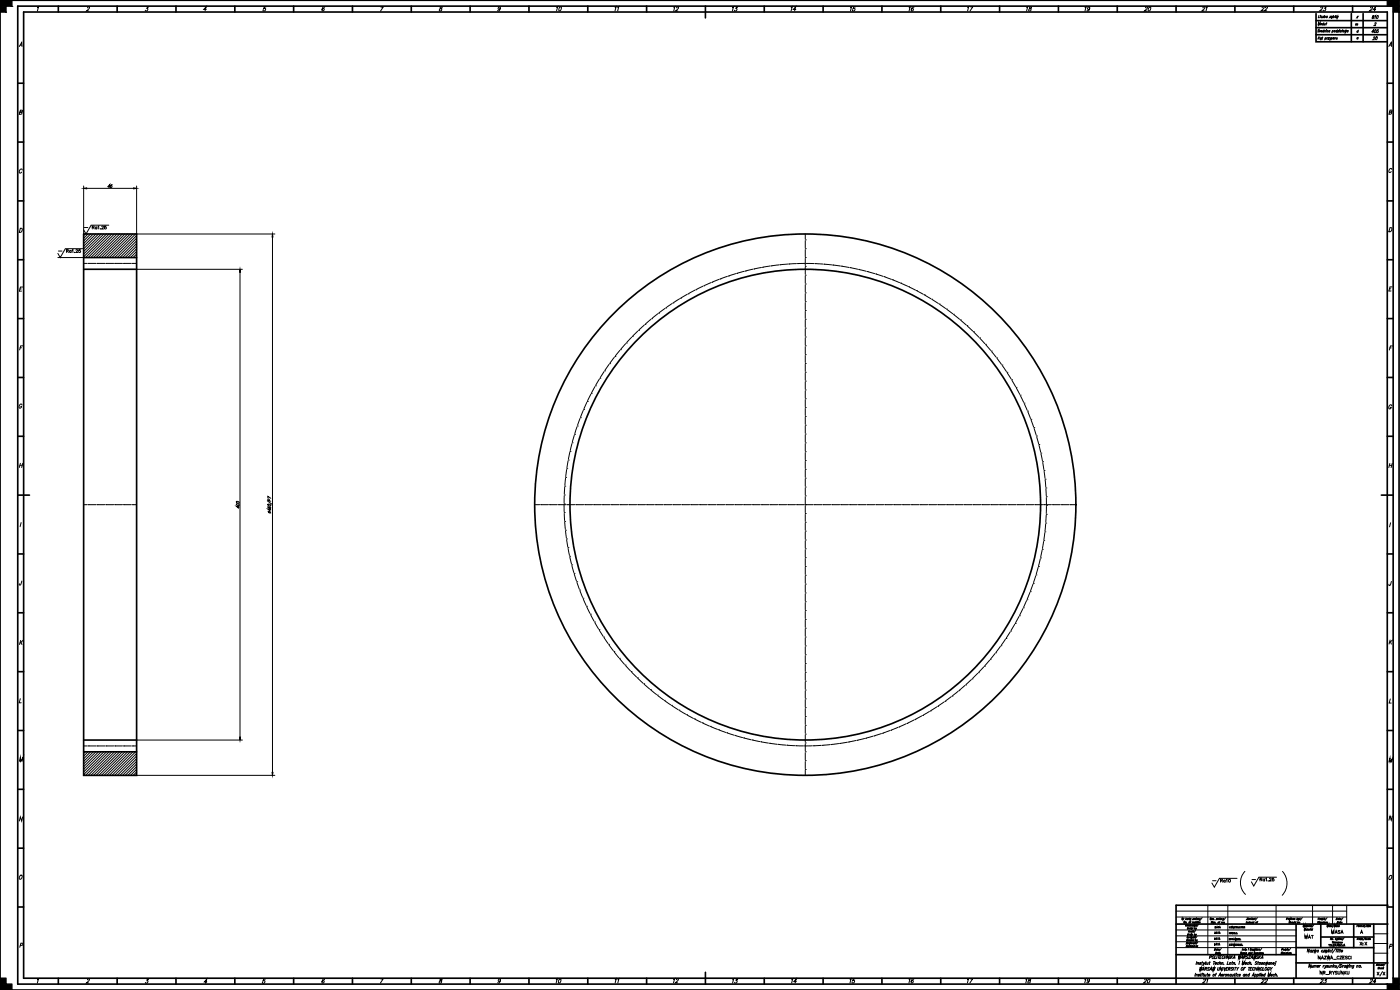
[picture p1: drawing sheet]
<svg xmlns="http://www.w3.org/2000/svg" width="420mm" height="297mm" viewBox="0 0 420 297" stroke-linecap="round" stroke-linejoin="round" font-family="sans-serif">
<defs><g id="words">
<g font-size="4.4">
<text x="169.3" y="4.6" transform="rotate(-90 169.3 4.6)">10</text>
<text x="204.6" y="4.6" transform="rotate(-90 204.6 4.6)">12</text>
<text x="222.2" y="4.6" transform="rotate(-90 222.2 4.6)">13</text>
<text x="236" y="4.6">14</text>
<text x="257.5" y="4.6" transform="rotate(-90 257.5 4.6)">15</text>
<text x="275.2" y="4.6" transform="rotate(-90 275.2 4.6)">16</text>
<text x="292.8" y="4.6" transform="rotate(-90 292.8 4.6)">17</text>
<text x="310.4" y="4.6" transform="rotate(-90 310.4 4.6)">18</text>
<text x="328.1" y="4.6" transform="rotate(-90 328.1 4.6)">19</text>
<text x="342.2" y="4.6">20</text>
<text x="359.5" y="4.6">21</text>
<text x="377.1" y="4.6">22</text>
<text x="394.8" y="4.6">23</text>
<text x="409.9" y="4.6">24</text>
<text x="165.8" y="296.3">10</text>
<text x="218.7" y="296.3">13</text>
<text x="254" y="296.3">15</text>
<text x="271.6" y="296.3">16</text>
<text x="306.6" y="296.3">18</text>
<text x="341.8" y="296.3">20</text>
<text x="359.8" y="296.3">21</text>
<text x="377.1" y="296.3">22</text>
<text x="395.1" y="296.3">23</text>
<text x="409.9" y="296.3">24</text>
</g>
<g font-size="4">
<text x="186.6" y="4.6" transform="rotate(-90 186.6 4.6)">11</text>
<text x="415.6" y="52.9">C</text>
<text x="415.6" y="88.5">E</text>
<text x="415.6" y="106.2">F</text>
<text x="4.6" y="141.5">H</text>
<text x="415.6" y="141.5">H</text>
<text x="415.6" y="194.4">K</text>
<text x="415.6" y="247.3">N</text>
<text x="366.9" y="266">10</text>
<text x="376.8" y="265.6">Ra</text>
<text x="390.5" y="282.9">MAT</text>
<text x="415.6" y="285.7">P</text>
<text x="186.6" y="296.3" transform="rotate(-90 186.6 296.3)">11</text>
<text x="200.7" y="296">12</text>
<text x="236.4" y="296">14</text>
<text x="288.9" y="296">17</text>
<text x="324.2" y="296">19</text>
</g>
<g font-size="3.5">
<text x="410.6" y="6.7">810</text>
<text x="411" y="8.8">2</text>
<text x="410.6" y="13.1">20</text>
<text x="31" y="57.5">45</text>
<text x="26.5" y="69.8">Ra</text>
<text x="18.7" y="76.9">Ra</text>
<text x="72.7" y="153.8" transform="rotate(-90 72.7 153.8)">400</text>
<text x="398.3" y="281.2">MASA</text>
<text x="407.1" y="281.2">A</text>
<text x="406.8" y="284.7">X:X</text>
</g>
<text font-size="3.1" x="405.7" y="8.8">m</text>
</g></defs>
<g fill="none" stroke="#000" stroke-width=".5">
<path d="M0 .1h419.9v296.9h-419.9zM5.3 1.8h412.8v293.5h-412.8zM7.1 3.6h409.2v289.9h-409.2zM17.5 1.8v1.8M35.2 1.8v1.8M52.8 1.8v1.8M70.5 1.8v1.8M88.1 1.8v1.8M105.8 1.8v1.8M123.4 1.8v1.8M141.1 1.8v1.8M158.7 1.8v1.8"/>
<path d="M176.4 1.8v1.8M194.1 1.8v1.8M211.7 1.8v3.6M229.4 1.8v1.8M247 1.8v1.8M264.7 1.8v1.8M282.3 1.8v1.8M300 1.8v1.8M317.6 1.8v1.8M335.3 1.8v1.8M353 1.8v1.8M370.6 1.8v1.8"/>
<path d="M388.3 1.8v1.8M395 4.1v8.4h21.1M395 10.4h21.1M395 8.3h21.1M395 6.2h21.1M405.6 4.1v8.4M405.9 1.8v1.8M409.1 4.1v8.4M5.3 25h1.8M416.3 25h1.8M5.3 42.6h1.8M416.3 42.6h1.8"/>
<path d="M5.3 77.9h1.8M5.3 60.3h1.8M25.1 70.2h15.9v162.4h-15.9zM25.1 77.3h15.9M416.3 77.9h1.8M416.3 60.3h1.8M5.3 95.6h1.8M25.1 80.8h15.9M416.3 95.6h1.8M5.3 113.2h1.8M416.3 113.2h1.8M5.3 130.9h1.8"/>
<path d="M416.3 130.9h1.8M5.3 148.6h3.5M414.6 148.6h3.5M5.3 166.2h1.8M416.3 166.2h1.8M5.3 183.9h1.8M416.3 183.9h1.8M5.3 201.5h1.8M5.3 219.2h1.8M416.3 201.5h1.8M416.3 219.2h1.8M5.3 236.8h1.8"/>
<path d="M25.1 222h15.9M25.1 225.6h15.9M416.3 236.8h1.8M5.3 254.5h1.8M416.3 254.5h1.8M5.3 272.1h1.8M353 277.3h63.5M389 277.3v16.2M396.4 277.3v7M406.3 277.3v7M412.3 277.3v7h-23.3M416.3 272.1h1.8"/>
<path d="M416.5 271.6h-63.5v23.7M17.5 293.5v1.8M35.2 293.5v1.8M52.8 293.5v1.8M70.5 293.5v1.8M88.1 293.5v1.8M105.8 293.5v1.8M123.4 293.5v1.8M141.1 293.5v1.8M158.7 293.5v1.8M176.4 293.5v1.8M194.1 293.5v1.8"/>
<path d="M211.7 291.7v3.6M229.4 293.5v1.8M247 293.5v1.8M264.7 293.5v1.8M282.3 293.5v1.8M300 293.5v1.8M317.6 293.5v1.8M335.3 293.5v1.8M353 286.4h36M370.6 293.5v1.8M388.3 293.5v1.8M389 288.9h27.5"/>
<path d="M396.4 281.1h15.9M405.9 293.5v1.8M412.3 284.3v9.2"/>
<circle cx="241.7" cy="151.4" r="81.2"/>
<circle cx="241.7" cy="151.4" r="70.6"/>
</g>
<!-- layer: 1-DL. KRESKA KROPKA (CIENKA) -->
<g fill="none" stroke="#000" stroke-width=".3">
<path d="M25.1 79h1.1M26.4 79h.1M26.7 79h2.1M29.1 79h.1M29.3 79h2.2M31.7 79h.1M32 79h2.1M34.4 79h.1M34.6 79h2.2M37 79h.1M37.3 79h2.1M39.7 79h.1"/>
<path d="M39.9 79h1.1M231.1 79.8l-2.1 .4M231.4 79.8h.1M233.7 79.5l-2.1 .2M234 79.4h.1M236.4 79.2l-2.1 .2M236.6 79.2h.1M239 79.1l-2.1 .1M239.3 79.1h.1M241.7 79l-2.1 .1M241.7 72h.1M241.7 74.6h.1"/>
<path d="M241.7 77.3h.1M241.7 79.9h.1M241.7 70.2v1.5M241.7 72.2v2.2M241.7 74.9v2.1M241.7 77.5v2.2M241.9 79h.1M242.2 79l2.1 .1M244.6 79.1h.1M244.8 79.1l2.2 .1M247.2 79.3h.1M247.5 79.3l2.1 .2"/>
<path d="M249.8 79.5h.1M250.1 79.5l2.1 .3M252.5 79.8h.1M252.7 79.9l2.1 .3M191.4 99.3l-1.5 1.5M191.6 99.1h.1M193.4 97.5l-1.6 1.5M193.6 97.3h.1M195.4 95.8l-1.6 1.4M195.6 95.6h.1M197.4 94.1l-1.6 1.4M197.6 94h.1"/>
<path d="M199.5 92.6l-1.7 1.2M199.8 92.4h.1M201.7 91.1l-1.7 1.2M201.9 90.9h.1M204 89.6l-1.8 1.2M204.2 89.5h.1M206.2 88.3l-1.8 1.1M206.5 88.2h.1M208.6 87.1l-1.9 .9M208.8 86.9h.1M210.9 85.9l-1.9 .9M211.2 85.8h.1"/>
<path d="M213.4 84.8l-2 .9M213.6 84.7h.1M215.8 83.8l-2 .8M216 83.7h.1M218.3 82.9l-2 .7M218.5 82.8h.1M220.8 82.1l-2 .6M221.1 82h.1M223.4 81.4l-2.1 .6M223.6 81.3h.1M225.9 80.8l-2 .5M226.2 80.7h.1"/>
<path d="M228.5 80.2l-2.1 .5M228.8 80.2h.1M241.7 82.6h.1M241.7 85.2h.1M241.7 87.9h.1M241.7 90.5h.1M241.7 93.2h.1M241.7 95.8h.1M241.7 98.5h.1M241.7 80.2v2.1M241.7 82.8v2.1M241.7 85.5v2.1"/>
<path d="M241.7 88.1v2.2M241.7 90.8v2.1M241.7 93.4v2.1M241.7 96.1v2.1M241.7 98.7v2.1M255.1 80.3h.1M255.3 80.3l2.1 .5M257.7 80.8h.1M257.9 80.9l2.1 .5M260.2 81.5h.1M260.5 81.5l2 .6M262.8 82.2h.1"/>
<path d="M263 82.3l2 .6M265.3 83h.1M265.5 83.1l2 .7M267.8 83.9h.1M268 84l2 .8M270.2 84.9h.1M270.5 85l1.9 .9M272.6 86h.1M272.9 86.1l1.9 1M275 87.2h.1M275.2 87.3l1.9 1M277.3 88.4h.1"/>
<path d="M277.5 88.6l1.9 1M279.6 89.8h.1M279.8 89.9l1.8 1.2M281.8 91.2h.1M282 91.4l1.8 1.2M284 92.7h.1M284.2 92.9l1.7 1.2M286.1 94.3h.1M286.3 94.5l1.7 1.3M288.2 96h.1M288.4 96.1l1.6 1.4M290.2 97.7h.1"/>
<path d="M290.4 97.9l1.5 1.4M292.1 99.5h.1M292.3 99.7l1.5 1.5M177.3 118.3l-.9 1.9M177.4 118.1h.1M178.5 116l-1 1.9M178.7 115.8h.1M179.9 113.7l-1.1 1.8M180 113.5h.1M181.3 111.5l-1.2 1.8M181.4 111.3h.1M182.8 109.3l-1.2 1.7"/>
<path d="M183 109.1h.1M184.4 107.2l-1.3 1.7M184.5 107h.1M186 105.1l-1.3 1.7M186.2 104.9h.1M187.8 103.1l-1.4 1.6M187.9 102.9h.1M189.6 101.2l-1.5 1.5M189.7 101h.1M241.7 101.1h.1M241.7 103.8h.1M241.7 106.4h.1"/>
<path d="M241.7 109h.1M241.7 111.7h.1M241.7 114.3h.1M241.7 117h.1M241.7 119.6h.1M241.7 101.4v2.1M241.7 104v2.1M241.7 106.7v2.1M241.7 109.3v2.1M241.7 112v2.1M241.7 114.6v2.1M241.7 117.3v2.1"/>
<path d="M241.7 119.9v2.1M294 101.4h.1M294.1 101.6l1.5 1.5M295.8 103.3h.1M295.9 103.5l1.4 1.6M297.5 105.3h.1M297.6 105.5l1.4 1.7M299.1 107.4h.1M299.3 107.6l1.2 1.7M300.7 109.5h.1M300.8 109.7l1.2 1.8M302.2 111.7h.1"/>
<path d="M302.3 111.9l1.2 1.8M303.6 113.9h.1M303.7 114.2l1.1 1.8M304.9 116.2h.1M305 116.5l1 1.8M306.2 118.6h.1M306.3 118.8l.9 1.9M170.5 138.3l-.4 2.1M170.5 138h.1M171 135.7l-.4 2.1M171.1 135.4h.1M171.6 133.1l-.5 2.1"/>
<path d="M171.7 132.9h.1M172.3 130.6l-.5 2M172.4 130.3h.1M173.2 128.1l-.7 2M173.2 127.8h.1M174.1 125.6l-.8 2M174.2 125.3h.1M175 123.1l-.7 2M175.2 122.9h.1M176.1 120.7l-.8 1.9M176.2 120.5h.1M241.7 122.3h.1"/>
<path d="M241.7 124.9h.1M241.7 127.6h.1M241.7 130.2h.1M241.7 132.9h.1M241.7 135.5h.1M241.7 138.2h.1M241.7 122.6v2.1M241.7 125.2v2.1M241.7 127.9v2.1M241.7 130.5v2.1M241.7 133.1v2.2M241.7 135.8v2.1"/>
<path d="M241.7 138.4v2.2M307.3 120.9h.1M307.4 121.2l.9 1.9M308.4 123.4h.1M308.5 123.6l.8 2M309.4 125.8h.1M309.5 126.1l.7 2M310.3 128.3h.1M310.3 128.6l.7 2M311.1 130.8h.1M311.1 131.1l.6 2M311.8 133.4h.1"/>
<path d="M311.8 133.6l.5 2.1M312.4 135.9h.1M312.4 136.2l.4 2.1M312.9 138.5h.1M312.9 138.8l.4 2.1M25.1 151.4h1.1M26.4 151.4h.1M26.7 151.4h2.1M29.1 151.4h.1M29.3 151.4h2.2M31.7 151.4h.1M32 151.4h2.1"/>
<path d="M34.4 151.4h.1M34.6 151.4h2.2M37 151.4h.1M37.3 151.4h2.1M39.7 151.4h.1M39.9 151.4h1.1M160.5 151.4h1.5M162.2 151.4h.1M162.5 151.4h2.1M164.9 151.4h.1M165.1 151.4h2.1M167.5 151.4h.1"/>
<path d="M167.8 151.4h2.1M169.3 151.2h.1M169.3 151.4v2.1M169.3 153.8h.1M169.3 148.8v2.1M169.3 154.1l.1 2.1M169.3 148.5h.1M169.5 156.4h.1M169.5 146.1l-.1 2.2M169.5 156.7l.2 2.1M169.5 145.9h.1M169.7 159.1h.1"/>
<path d="M169.7 143.5l-.2 2.1M169.7 159.3l.3 2.1M169.7 143.3h.1M170.1 140.9l-.3 2.1M170.1 140.6h.1M170.2 151.4h.1M170.4 151.4h2.2M172.8 151.4h.1M173.1 151.4h2.1M175.5 151.4h.1M175.7 151.4h2.1M178.1 151.4h.1"/>
<path d="M178.4 151.4h2.1M180.8 151.4h.1M181 151.4h2.1M183.4 151.4h.1M183.7 151.4h2.1M186.1 151.4h.1M186.3 151.4h2.1M188.7 151.4h.1M189 151.4h2.1M191.3 151.4h.1M191.6 151.4h2.1M194 151.4h.1"/>
<path d="M194.3 151.4h2.1M196.6 151.4h.1M196.9 151.4h2.1M199.3 151.4h.1M199.6 151.4h2.1M201.9 151.4h.1M202.2 151.4h2.1M204.6 151.4h.1M204.9 151.4h2.1M207.2 151.4h.1M207.5 151.4h2.1M209.9 151.4h.1"/>
<path d="M210.2 151.4h2.1M212.5 151.4h.1M212.8 151.4h2.1M215.2 151.4h.1M215.4 151.4h2.2M217.8 151.4h.1M218.1 151.4h2.1M220.5 151.4h.1M220.7 151.4h2.2M223.1 151.4h.1M223.4 151.4h2.1M225.8 151.4h.1"/>
<path d="M226 151.4h2.2M228.4 151.4h.1M228.7 151.4h2.1M231.1 151.4h.1M231.3 151.4h2.2M233.7 151.4h.1M234 151.4h2.1M236.4 151.4h.1M236.6 151.4h2.1M239 151.4h.1M239.3 151.4h2.1M241.7 140.8h.1"/>
<path d="M241.7 143.5h.1M241.7 146.1h.1M241.7 148.8h.1M241.7 151.4h.1M241.7 154.1h.1M241.7 156.7h.1M241.7 159.4h.1M241.7 141.1v2.1M241.7 143.7v2.2M241.7 146.4v2.1M241.7 149v2.2M241.7 151.7v2.1"/>
<path d="M241.7 154.3v2.1M241.7 157v2.1M241.7 159.6v2.2M241.9 151.4h2.2M244.3 151.4h.1M244.6 151.4h2.1M247 151.4h.1M247.2 151.4h2.1M249.6 151.4h.1M249.9 151.4h2.1M252.3 151.4h.1M252.5 151.4h2.1"/>
<path d="M254.9 151.4h.1M255.2 151.4h2.1M257.6 151.4h.1M257.8 151.4h2.1M260.2 151.4h.1M260.5 151.4h2.1M262.9 151.4h.1M263.1 151.4h2.1M265.5 151.4h.1M265.8 151.4h2.1M268.1 151.4h.1M268.4 151.4h2.1"/>
<path d="M270.8 151.4h.1M271.1 151.4h2.1M273.5 151.4h.1M273.7 151.4h2.1M276.1 151.4h.1M276.4 151.4h2.1M278.7 151.4h.1M279 151.4h2.1M281.4 151.4h.1M281.7 151.4h2.1M284 151.4h.1M284.3 151.4h2.1"/>
<path d="M286.7 151.4h.1M287 151.4h2.1M289.3 151.4h.1M289.6 151.4h2.1M292 151.4h.1M292.2 151.4h2.2M294.6 151.4h.1M294.9 151.4h2.1M297.3 151.4h.1M297.6 151.4h2.1M299.9 151.4h.1M300.2 151.4h2.1"/>
<path d="M302.6 151.4h.1M302.8 151.4h2.2M305.2 151.4h.1M305.5 151.4h2.1M307.9 151.4h.1M308.1 151.4h2.2M310.5 151.4h.1M310.8 151.4h2.1M313.2 151.4h.1M313.3 141.1h.1M313.4 141.4l.2 2.1M313.4 151.4h2.2"/>
<path d="M313.6 159.9l-.3 2.1M313.6 159.6h.1M313.6 143.8h.1M313.7 144l.2 2.1M313.8 157.2l-.2 2.1M313.8 157h.1M313.9 146.4h.1M313.9 146.7l.1 2.1M314 154.6l-.1 2.1M314 154.3h.1M314 149h.1M314 149.3v2.1"/>
<path d="M314 151.9v2.2M314 151.7h.1M315.8 151.4h.1M316.1 151.4h2.1M318.5 151.4h.1M318.7 151.4h2.2M321.1 151.4h.1M321.4 151.4h1.5M170 161.7h.1M170.1 162l.3 2.1M170.4 164.3h.1M170.5 164.6l.4 2.1"/>
<path d="M171 166.9h.1M171 167.2l.5 2M171.6 169.5h.1M171.6 169.7l.6 2.1M172.3 172h.1M172.3 172.3l.7 2M173.1 174.5h.1M173.2 174.8l.7 2M174 177h.1M174.1 177.3l.7 1.9M175 179.5h.1M175.1 179.7l.8 2"/>
<path d="M241.7 162h.1M241.7 164.7h.1M241.7 167.3h.1M241.7 170h.1M241.7 172.6h.1M241.7 175.3h.1M241.7 177.9h.1M241.7 162.3v2.1M241.7 164.9v2.1M241.7 167.6v2.1M241.7 170.2v2.1M241.7 172.9v2.1"/>
<path d="M241.7 175.5v2.1M241.7 178.2v2.1M308.2 180h.1M309.1 177.8l-.8 1.9M309.2 177.5h.1M310 175.3l-.7 2M310.1 175h.1M310.8 172.8l-.6 2M310.9 172.5h.1M311.6 170.2l-.6 2.1M311.6 170h.1M312.2 167.7l-.5 2"/>
<path d="M312.3 167.4h.1M312.7 165.1l-.4 2M312.8 164.8h.1M313.2 162.5l-.4 2.1M313.2 162.2h.1M176 181.9h.1M176.1 182.2l1 1.9M177.2 184.3h.1M177.3 184.5l1 1.9M178.4 186.6h.1M178.6 186.9l1 1.8M179.7 188.9h.1"/>
<path d="M179.9 189.1l1.1 1.8M181.2 191.2h.1M181.3 191.4l1.2 1.7M182.6 193.3h.1M182.8 193.5l1.3 1.7M184.2 195.5h.1M184.4 195.7l1.3 1.6M185.9 197.5h.1M186 197.7l1.4 1.6M187.6 199.5h.1M187.8 199.7l1.4 1.6M241.7 180.6h.1"/>
<path d="M241.7 183.2h.1M241.7 185.9h.1M241.7 188.5h.1M241.7 191.1h.1M241.7 193.8h.1M241.7 196.4h.1M241.7 199.1h.1M241.7 180.8v2.1M241.7 183.5v2.1M241.7 186.1v2.1M241.7 188.8v2.1M241.7 191.4v2.1"/>
<path d="M241.7 194.1v2.1M241.7 196.7v2.1M241.7 199.4v2.1M295.4 199.9h.1M297 198.1l-1.4 1.6M297.1 197.9h.1M298.6 196.1l-1.3 1.6M298.8 195.9h.1M300.2 194l-1.2 1.7M300.4 193.7h.1M301.7 191.8l-1.2 1.7M301.9 191.6h.1"/>
<path d="M303.2 189.6l-1.2 1.8M303.3 189.3h.1M304.5 187.3l-1 1.8M304.7 187.1h.1M305.8 185l-1 1.8M305.9 184.7h.1M307 182.6l-1 1.9M307.1 182.4h.1M308.1 180.2l-.9 1.9M189.4 201.5h.1M189.6 201.7l1.5 1.5M191.2 203.4h.1"/>
<path d="M191.4 203.5l1.6 1.5M193.2 205.2h.1M193.4 205.3l1.6 1.4M195.2 206.9h.1M195.4 207.1l1.6 1.3M197.2 208.6h.1M197.4 208.7l1.7 1.3M199.3 210.1h.1M199.6 210.3l1.7 1.2M201.5 211.6h.1M201.7 211.8l1.8 1.1M203.7 213.1h.1"/>
<path d="M204 213.2l1.8 1.1M206 214.4h.1M206.2 214.6l1.9 1M208.3 215.7h.1M208.6 215.8l1.9 .9M210.7 216.8h.1M210.9 217l2 .8M213.1 217.9h.1M213.4 218l1.9 .8M215.6 218.9h.1M215.8 219l2 .8M218.1 219.8h.1"/>
<path d="M218.3 219.9l2 .7M241.7 201.7h.1M241.7 204.4h.1M241.7 207h.1M241.7 209.7h.1M241.7 212.3h.1M241.7 215h.1M241.7 217.6h.1M241.7 202v2.1M241.7 204.7v2.1M241.7 207.3v2.1M241.7 209.9v2.2"/>
<path d="M241.7 212.6v2.1M241.7 215.3v2.1M241.7 217.9v2.1M267 219.2l-2 .7M267.3 219.1h.1M269.5 218.2l-2 .8M269.7 218.1h.1M271.9 217.2l-1.9 .8M272.2 217.1h.1M274.3 216l-1.9 1M274.5 215.9h.1M276.6 214.8l-1.8 1"/>
<path d="M276.9 214.7h.1M278.9 213.5l-1.8 1M279.2 213.3h.1M281.2 212.1l-1.8 1.1M281.4 211.9h.1M283.4 210.6l-1.8 1.2M283.6 210.4h.1M285.5 209l-1.7 1.3M285.7 208.9h.1M287.6 207.4l-1.7 1.3M287.8 207.2h.1M289.6 205.7l-1.6 1.3"/>
<path d="M289.8 205.5h.1M291.5 203.9l-1.5 1.4M291.7 203.7h.1M293.4 202l-1.5 1.5M293.6 201.8h.1M295.2 200.1l-1.4 1.6M25.1 223.8h1.1M26.4 223.8h.1M26.7 223.8h2.1M29.1 223.8h.1M29.3 223.8h2.2M31.7 223.8h.1"/>
<path d="M32 223.8h2.1M34.4 223.8h.1M34.6 223.8h2.2M37 223.8h.1M37.3 223.8h2.1M39.7 223.8h.1M39.9 223.8h1.1M220.6 220.7h.1M220.8 220.7l2.1 .6M223.1 221.4h.1M223.4 221.5l2 .5M225.7 222h.1"/>
<path d="M225.9 222.1l2.1 .4M228.3 222.6h.1M228.5 222.6l2.1 .4M230.9 223h.1M231.1 223l2.1 .3M233.5 223.3h.1M233.8 223.4l2.1 .2M236.1 223.6h.1M236.4 223.6l2.1 .1M238.8 223.7h.1M239 223.8h2.2M241.4 223.8h.1"/>
<path d="M241.7 220.3h.1M241.7 222.9h.1M241.7 225.6h.1M241.7 228.2h.1M241.7 230.9h.1M241.7 220.5v2.2M241.7 223.2v2.1M241.7 225.8v2.2M241.7 228.5v2.1M241.7 231.1v1.5M243.8 223.8h-2.1M244.1 223.8h.1"/>
<path d="M246.4 223.6l-2.1 .2M246.7 223.6h.1M249.1 223.4l-2.1 .2M249.3 223.4h.1M251.7 223.1l-2.1 .3M252 223.1h.1M254.3 222.7l-2.1 .3M254.6 222.6h.1M256.9 222.2l-2.1 .4M257.2 222.1h.1M259.5 221.6l-2.1 .5M259.7 221.5h.1"/>
<path d="M262 220.9l-2 .6M262.3 220.8h.1M264.5 220.1l-2 .6M264.8 220h.1"/>
</g>
<!-- layer: 140-KRESKOWANIE -->
<g fill="none" stroke="#000" stroke-width=".3">
<path d="M0 .1h3.6v1.7h-1.8v1.8h-1.8zM416.3 .1v1.7M418.1 3.6h1.8M25.6 70.2l-.5 .5M26.4 70.2l-1.3 1.3M27.2 70.2l-2.1 2.1M28 70.2l-2.9 2.9M28.8 70.2l-3.7 3.7M29.6 70.2l-4.5 4.5M30.4 70.2l-5.3 5.3M31.2 70.2l-6.1 6.1M32 70.2l-6.9 6.9"/>
<path d="M32.7 70.2l-7 7.1M33.5 70.2l-7 7.1M34.3 70.2l-7 7.1M35.1 70.2l-7 7.1M35.9 70.2l-7 7.1M36.7 70.2l-7.1 7.1M37.5 70.2l-7.1 7.1M38.3 70.2l-7.1 7.1M39.1 70.2l-7.1 7.1M39.9 70.2l-7.1 7.1M40.7 70.2l-7.1 7.1M41 70.7l-6.6 6.6"/>
<path d="M41 71.5l-5.8 5.8M41 72.3l-5 5M41 73.1l-4.2 4.2M41 73.8l-3.4 3.5M41 74.6l-2.6 2.7M41 75.4l-1.8 1.9M41 76.2l-1 1.1M41 77l-.3 .3M25.6 225.6l-.5 .5M26.4 225.6l-1.3 1.3M27.2 225.6l-2.1 2.1M28 225.6l-2.9 2.9"/>
<path d="M28.8 225.6l-3.7 3.7M29.6 225.6l-4.5 4.4M30.4 225.6l-5.3 5.2M31.2 225.6l-6.1 6M32 225.6l-6.9 6.8M32.8 225.6l-7.1 7M33.5 225.6l-7 7M34.3 225.6l-7 7M35.1 225.6l-7 7M35.9 225.6l-7 7M36.7 225.6l-7 7M37.5 225.6l-7.1 7"/>
<path d="M38.3 225.6l-7.1 7M39.1 225.6l-7.1 7M39.9 225.6l-7.1 7M40.7 225.6l-7.1 7M41 226.1l-6.6 6.5M41 226.8l-5.8 5.8M41 227.6l-5 5M41 228.4l-4.2 4.2M41 229.2l-3.4 3.4M41 230l-2.6 2.6M41 230.8l-1.8 1.8M41 231.6l-1 1"/>
<path d="M41 232.4l-.2 .2M0 293.5h1.8v1.8h1.8v1.7h-3.6zM416.3 295.3v1.7M418.1 293.5h1.8"/>
</g>
<!-- layer: 3-WYMIAR -->
<g fill="none" stroke="#000" stroke-width=".3">
<path d="M25.1 55.8v14.4M26 56.5h14.1M41 55.8v14.4h41.5M81.8 71.1v160.7M41 80.8h31.7M72 81.7v139.5M80.2 150.3l1.4 1M80.4 149.4v-.5l.9 .6M80.4 151.3a.43 .43 0 0 1 .6 0 .43 .43 0 0 1 .1 .5l-.6-.1zM80.4 153.4l.9 .5M80.5 152h-.1a.43 .43 0 0 0 .3 .5 .43 .43 0 0 0 .5-.3l-.4-.1 .2 .4M80.8 150.3v-.5l-.4-.1v.5l.9 .2"/>
<path d="M81 152.7v.6l-.6-.6 .9 .3M41 232.6h41.5M41 222h31.7"/>
<circle cx="80.8" cy="153.7" r=".28"/>
</g>
<path d="M25.1 56.5l.9-.1v.3zM40.1 56.4l.9 .1-.9 .2zM81.8 70.2l.1 .9h-.3zM72 80.8l.2 .9h-.3zM71.9 221.2h.3l-.2 .8zM81.6 231.8h.3l-.1 .8z" fill="#000" stroke="#000" stroke-width=".3"/>
<!-- layer: 140-KRESKOWANIE -->
<g fill="#000" stroke="#000" stroke-width=".3">
<path d="M0 1.8l1.8 1.8v-1.8zM0 1.8l1.8 1.8h-1.8z"/>
<path d="M0 .1l3.6 1.7v-1.7zM0 .1l3.6 1.7h-3.6z"/>
<path d="M416.3 .1l3.6 1.7v-1.7zM416.3 .1l3.6 1.7h-3.6z"/>
<path d="M418.1 1.8l1.8 1.8v-1.8zM418.1 1.8l1.8 1.8h-1.8z"/>
<path d="M0 293.5l1.8 1.8v-1.8zM0 293.5l1.8 1.8h-1.8z"/>
<path d="M0 295.3l3.6 1.7v-1.7zM0 295.3l3.6 1.7h-3.6z"/>
<path d="M418.1 293.5l1.8 1.8v-1.8zM418.1 293.5l1.8 1.8h-1.8z"/>
<path d="M416.3 295.3l3.6 1.7v-1.7zM416.3 295.3l3.6 1.7h-3.6z"/>
</g>
<!-- layer: 111-NAPISY -->
<g fill="none" stroke="#000" stroke-width=".3">
<path d="M5.8 14l.7-1.3 .1 1.3M6.1 13.5h.5M11.2 2.3l.4-.3-.4 1.3M26.3 2.4l.2-.3 .4 .1-.9 1.1h.7M44 2.1h.5l-.4 .4a.38 .38 0 0 1 .1 .6 .38 .38 0 0 1-.6 0M61.9 2.8h-.7l.7-.8-.4 1.3M79.8 2.1h-.5l-.2 .5 .3-.1a.39 .39 0 0 1 .2 .6 .39 .39 0 0 1-.6 0M97.4 2.2v-.1a.7 .7 0 0 0-.6 .4 .7 .7 0 0 0 .1 .8 .4 .4 0 0 0 .4-.3 .4 .4 0 0 0-.3-.5l-.4 .4M114.3 2.1h.7l-.8 1.3M132.2 2.1l-.1 .2a.53 .53 0 0 1 .4 .9l-.5 .1a.51 .51 0 0 1 0-.7 .51 .51 0 0 1 .6-.1l.1-.4zM150.1 2.5l-.4 .3a.37 .37 0 0 1-.1-.5 .37 .37 0 0 1 .6-.1l-.4 1-.4-.1M395.5 7.5l.2-.7 .1 .7 .4-.7-.2 .7"/>
<path d="M395.7 11.1l-.2 .7M395.8 11.4l.1 .4M395.9 9h-.4l.3 .5h-.4M396 8.7l-.3 .2M396.1 9.2l-.1 .4M396.1 11.1l-.5 .4M396.3 9.2l-.3 .2M396.4 9.4h.3v-.2l-.3 .3h.3M396.6 11.4l-.4 .1 .1 .3 .2-.1M396.6 11.3l-.1 .6M396.8 11.3h.2M396.9 11.1v.7"/>
<path d="M397.2 7.1l-.2-.1-.2 .3 .1 .2 .2-.1M397.3 9.3l-.3-.1-.1 .2 .1 .2 .2-.1M397.3 6.8l-.2 .7M397.4 8.9l-.2 .7M397.4 7l-.1 .5 .3-.1M397.5 9.3l.3-.1-.1 .4M397.5 9.2l-.1 .4M397.7 11.4l.2-.1 .1 .2-.2 .3-.2-.1M397.7 7l-.1 .5M397.7 11.3l-.1 .7M398.1 9.2l-.1 .4M398.1 8.9h.1"/>
<path d="M398.1 6.8l-.1 .7M398.2 6.9l-.3 .3M398.3 11.3l-.1 .5M398.5 11.3l-.3 .2M398.6 9.3l-.4 .1 .1 .2 .2-.1M398.7 11.3h.3l-.5 .5h.3M399.1 9.3l-.2-.1-.2 .2 .1 .2 .2-.1M399.1 9.2l-.1 .4M399.2 11.3v.5l.3-.5M399.2 11.8l-.3 .2M399.6 11.4l.2-.1 .1 .2-.2 .3-.2-.1M399.6 11.3l-.2 .7"/>
<path d="M399.8 9.3l.3-.1 .1 .2-.2 .2-.2-.1M399.9 9.2l-.2 .7M400.7 11.3l-.1 .5M400.9 11.3l-.3 .2M401 4.6l-.3 .1M401.1 11.3l-.1 .4 .3-.1M401.2 4.9v.4l.2-.4v.4l.3-.4M401.3 9.3l-.4 .1 .1 .2 .2-.1M401.4 8.9l-.2 .7M401.4 11.3l-.2 .5M401.5 9.2h.3l-.4 .4h.3M402 9.2l-.1 .4"/>
<path d="M402.1 8.9h.1M402.5 9.3l-.2-.1-.2 .2 .1 .2 .3-.1M402.6 9.2l-.2 .4M402.9 8.9l-.2 .7M403 9l-.3 .3M403.6 9.2v.4l.3-.4v.4l.2-.4M404.6 9.3l-.2-.1-.2 .2 .1 .2 .2-.1M404.6 9.2l-.1 .4M407.3 4.9h.3l-.4 .5h.3M407.6 11.4h-.4l.1 .3 .2-.1M407.6 11.2l-.1 .5M416.8 13.9l.7-1.2 .1 1.2"/>
<path d="M417.1 13.5h.5M6 33.6h.6l.1-.5h-.6l-.3 1.2 .7-.1 .1-.3-.2-.3M417 33.6h.6l.1-.5-.5-.1-.4 1.3 .7-.1 .1-.3-.2-.3M6.7 51a.41 .41 0 0 0-.5-.3 .41 .41 0 0 0-.3 .5l-.1 .3a.37 .37 0 0 0 .2 .5 .37 .37 0 0 0 .5-.4M6.1 68.5h.4a.75 .75 0 0 1 .1 .9 .75 .75 0 0 1-.8 .3zM417.2 68.3h.3a.75 .75 0 0 1 .1 .9 .75 .75 0 0 1-.8 .3zM6 86.7h.4M6.8 86.1h-.7l-.3 1.3h.7M6.1 104.3h.4M6.9 103.8h-.7l-.3 1.2M6.6 121.5a.41 .41 0 0 0-.5-.3 .41 .41 0 0 0-.3 .5l-.1 .3a.37 .37 0 0 0 .3 .5 .37 .37 0 0 0 .4-.3l.1-.2h-.3M417.7 121.7a.41 .41 0 0 0-.5-.2 .41 .41 0 0 0-.3 .4l-.1 .3a.36 .36 0 0 0 .2 .5 .36 .36 0 0 0 .5-.3v-.2h-.2"/>
<path d="M6.3 156.8l-.3 1.2M417.3 156.9l-.3 1.2M6.6 174.3l-.4 1.1-.4 .1v-.3M417.6 174.5l-.4 1.1h-.3v-.3M6.2 192.1l-.3 1.3M6.3 192.7l.3 .7M6.9 192.1l-.9 .9M6.1 209.6l-.3 1.3h.6M417.2 209.7l-.3 1.2h.6M5.8 228.4l.3-1.2 .1 1.2 .7-1.2-.3 1.2M416.8 228.7l.4-1.3v1.3l.8-1.3-.4 1.3M6.8 245.1l-.3 1.3-.4-1.3-.3 1.3"/>
<path d="M6 262.8l.3-.2a.58 .58 0 0 1 .3 .8 .58 .58 0 0 1-.8 .2zM355.1 275.4l-.2 .5-.1-.5-.2 .5M355.2 275.6l-.1 .3M355.4 275.6l-.2 .1M355.7 276.4l-.2 .6-.1-.6-.2 .6M355.9 277.5l-.1 .4M355.9 277.6l.1 .3M355.9 275.7l.1 .2M355.9 275.4l-.1 .5M356.1 276.9h.1M356.1 275.6l-.3 .3M356.1 277.5l-.3 .2"/>
<path d="M356.4 278.3l.2 .2-.3 .2zM356.5 275.7h-.3v.2h.2M356.5 275.6l-.1 .3M356.5 277.7l.2-.1v.3M356.6 277.6l-.1 .3M356.7 275.6l-.1 .3M356.7 278.6l.2-.2-.2 .3h.2M356.7 279.2l-.1 .5M356.8 279.4l.1 .3M356.8 275.6l-.2 .1M356.9 275.6h.2M357 279.2l-.3 .3"/>
<path d="M357.1 275.4l-.1 .5M357.1 277.7l-.3 .1M357.1 279.4l-.1 .3M357.2 277.6h.1M357.2 279.4l-.2 .1M357.2 276.6h.2M357.3 275.6v.3l.2-.3M357.3 278.5l-.3 .2M357.3 279.5l.2-.1-.2 .2h.2M357.3 277.5v.4M357.3 275.9l-.2 .2M357.4 278.4l-.1 .3"/>
<path d="M357.4 276.4l-.2 .6M357.4 277.6v.3M357.4 278.3h.1M357.6 277.6l-.2 .1M357.7 277.6l-.1 .3 .2-.1M357.7 278.5l-.2 .1 .2 .1M357.7 278.4l-.2 .5M357.8 279.4l-.2 .2M357.8 279.3l-.1 .1M357.9 278.5h.2l-.1 .2M357.9 277.6l-.1 .3M357.9 278.4l-.1 .3"/>
<path d="M357.9 276.6l-.1 .4M358 279.2l-.1 .5M358 275.6h.2l-.3 .3h.2M358.1 276.6l-.2 .2M358.1 279.4l-.1 .3M358.1 279.3h.1M358.1 276.8l.2-.2-.2 .3h.3M358.3 279.2l-.1 .5M358.3 275.7l.3-.1-.1 .3M358.4 277.6v.3l.2-.3M358.4 275.6l-.1 .3M358.4 279.3l-.2 .2"/>
<path d="M358.5 278.5l.2 .1-.2 .1M358.6 276.6v.4l.2-.4M358.6 275.7l.2-.1-.1 .3M358.6 278.3l-.1 .4M358.8 279.2l-.5 .6M358.9 278.4v.3l.2-.3M358.9 276.6l-.1 .4M358.9 276.5h.1M358.9 277.7l-.2 .1h.2M358.9 278.7l-.1 .2M359 277.6l-.1 .3M359 275.6l-.1 .3"/>
<path d="M359.1 275.4h.1M359.2 277.5l-.1 .4M359.3 277.5l-.2 .2M359.3 276.7h-.2l.1 .2h-.2M359.4 275.7h-.3l.3 .2M359.4 275.6l-.1 .3M359.5 276.6l-.1 .4M359.5 276.5h.1M359.6 275.7l.2-.1-.1 .3M359.6 275.6l-.1 .3M359.7 277.4l-.5 .6M360 276.7l.2-.1v.4"/>
<path d="M360 275.6v.3l.3-.3M360 276.6l-.1 .4M360 275.9l-.1 .2M360.8 275.3l-.6 .8M363.7 275.6h.2l-.3 .3h.2M363.8 276.5h-.3l.2 .4h-.3M363.9 276.7l-.1 .3M364 275.7l.2-.1v.3M364 276.5h.1M364 275.6l-.1 .3M364.3 276.7l-.3 .2h.3M364.4 276.7l-.4 .5"/>
<path d="M364.4 275.9h.1M364.5 276.8l.2-.1-.1 .3M364.5 276.7l-.1 .3M364.6 279.7h.2v.4h-.2zM364.6 278l.3 .1-.1 .3h-.2zM364.8 277h.1M365 275.6h.3l-.4 .3h.3M365.1 280h.2M365.1 278.4l.2-.4 .1 .4M365.1 278.3h.3M365.4 275.7l.2-.1-.1 .3M365.4 275.6l-.1 .3"/>
<path d="M365.5 279.7h.3M365.5 278h.3M365.6 279.7v.4M365.6 275.7l.3-.1-.1 .3M365.7 278v.4M365.9 280h.2M365.9 278.4l.2-.4 .2 .4M365.9 276.7h.2M366 278.3h.2M366.1 275.6l-.1 .3M366.1 275.4h.1M366.2 276.5l-.3 .5"/>
<path d="M366.5 275.7h-.3l.2 .2M366.5 275.6l-.1 .3M366.6 276.7l-.1 .3M366.6 275.7l.2-.1v.3M366.6 275.6l-.1 .3M366.8 276.7l-.2 .1M366.8 276.8l.3-.1-.3 .2h.3M367.1 275.6v.3l.2-.3M367.1 275.9l-.2 .2M367.3 276.7v.3l.2-.3M367.5 277h.1M367.8 275.3l-.6 .8"/>
<path d="M368.9 279.8v.4M369 278v.5M369 279.9l.2 .3M369.1 278.2l.1 .3M369.2 279.8l-.3 .3M369.2 278l-.2 .3M369.4 280l.3-.1-.3-.1v.4M369.5 280l.2 .2M369.8 280h.2M370.1 279.8h-.3v.4h.3M370.2 278v.5l-.3-.5v.5M370.5 279.8h-.3l.3 .3h-.3"/>
<path d="M370.6 278.1h-.3l.3 .3h-.3M370.6 279.8v.4h.3M370.7 278h.3M370.9 278v.5M371 279.8v.4M371.1 278.2l.3-.1-.3-.1v.5M371.2 279.8v.4h.2M371.3 278.2l.1 .3M371.6 278l.1 .5 .2-.5M372 278v.5M372.1 278.2l.2 .3M372.3 278l-.3 .3"/>
<path d="M372.5 278h.3M372.6 278v.5M373.3 278.2l.3-.1-.3-.1v.5M373.5 278.2l.1 .3M374.1 276.5l-.2 .5M374.2 276.8l.2-.1v.3M374.2 276.7l-.1 .3M374.2 275.4h.3l-.4 .5h.3M374.8 276.7h-.2l.2 .2h-.3M374.9 275.7h-.3v.2h.2M374.9 275.6l-.1 .3M375 276.7h.1"/>
<path d="M375 275.7l.2-.1v.3M375 275.6l-.1 .3M375.1 276.5v.5M375.2 275.7l.3-.1-.1 .3M375.2 276.8l.3-.1-.3 .2h.3M375.7 275.6l-.1 .3M375.7 275.4h.1M375.9 276.7l-.3 .1 .2 .1M375.9 276.7l-.1 .3M376.1 275.7h-.3l.2 .2M376.1 275.6l-.1 .3M376.3 276.7l-.3 .1v.2l.3-.1"/>
<path d="M376.4 276.5l-.2 .5M376.5 275.7h-.3l.2 .2h-.2M376.6 275.6h.2M376.7 275.4v.5M377.3 276.7h.1M377.4 275.3l-.6 .8M377.5 276.5l-.2 .5M386.1 275.7l.3-.2-.2-.1-.2 .5M387 275.6v.3l.3-.3M387.2 276.5l-.3 .1 .1 .4-.2-.1M387.2 276.8l.3-.1-.1 .3M387.3 276.5l-.1 .5"/>
<path d="M387.5 275.6l-.1 .3M387.5 275.4h.1M387.6 275.7l.2-.1v.3M387.6 275.6l-.1 .3M388 275.7l.2-.1v.3M388 275.6l-.1 .3M388.1 276.7l-.1 .3 .2-.1M388.3 276.7l-.1 .3M388.5 276.5l-.1 .5M388.9 276.7l-.3 .1 .2 .1M389 276.5l-.2 .5M389.2 275.7h.3l-.3 .2"/>
<path d="M389.3 275.4l-.1 .5M389.5 276.7l.2 .1-.3 .1M389.5 276.5l-.1 .5M389.7 275.6v.3l.2-.3M389.7 275.9l-.2 .2M389.8 276.8l.3-.1-.3 .2h.3M390.2 275.5h-.1M390.2 275.7h-.2l.2 .2M390.9 275.3l-.7 .8M391 278.1l.2-.6v.6l.3-.6-.1 .6M391.9 277.8l-.3 .1 .1 .2 .1-.1M391.9 277.7l-.1 .4"/>
<path d="M392.1 277.7h.1M392.2 277.5l-.1 .6M392.3 277.9l.3-.2-.3 .2 .2 .1M392.7 277.7v.4M392.9 277.7l-.2 .2M393 277.7l-.1 .4M393.1 277.6h.1M393.4 277.8l-.3 .1 .3 .1M393.4 277.7v.4M393.7 277.5l-.1 .6M393.8 277.6l-.2 .2M394.3 277.4l-.6 .8"/>
<path d="M395.6 275.7l.3-.2-.2-.1-.2 .5M395.8 276.5h-.3l.2 .4h-.3M395.9 276.7l-.1 .3M395.9 276.5h.1M396.3 276.7l-.3 .2h.2M396.3 276.7l-.3 .5M396.4 276.8l.3-.1-.1 .3M396.4 276.7l-.1 .3M396.7 275.7l-.3 .1 .3 .1M396.8 275.4l-.1 .5M396.9 275.7l.2 .1-.3 .1M396.9 275.6l-.2 .5"/>
<path d="M397.1 276.7l-.3 .2h.2M397.1 276.7l-.1 .3M397.3 276.7h.1M397.3 275.6l-.1 .3M397.3 275.4h.1M397.4 276.5l-.1 .5M397.6 276.7l-.1 .3 .2-.1M397.7 275.7h-.2l.1 .2h-.2M397.8 276.7l-.1 .3M398 276.7l-.1 .3M398.1 276.7l-.2 .1M398.2 276.8l.3-.1-.3 .2h.2"/>
<path d="M398.3 275.3l-.6 .8M401.1 275.4h.2v.3l-.3 .2zM401.4 276.5h.2v.3l-.3 .2zM401.8 275.7h-.3l.2 .2M401.8 275.6l-.1 .3M401.9 275.6h.2M402 275.4v.5M402.1 276.7l-.3 .1 .2 .1M402.1 276.7l-.1 .3M402.3 276.7h.1M402.4 276.5l-.1 .5M402.5 275.7h-.3l.2 .2"/>
<path d="M402.5 275.6l-.1 .3M402.5 276.8l.3-.1-.3 .2h.2M403.1 275.3l-.6 .8M411.1 277.9l.2-.2-.2 .2 .2 .1M417.1 262.8l.4-.1a.64 .64 0 0 1 .1 .8 .64 .64 0 0 1-.8 .2zM6.1 283.6h.6l.1-.5-.5-.1-.4 1.2M11.2 294l.3-.3-.3 1.3M26.2 294l.3-.3 .3 .1-.9 1.1h.7M44 293.8h.6l-.5 .4a.38 .38 0 0 1 .2 .6 .38 .38 0 0 1-.7 0M62.1 294.6h-.8l.8-.8-.4 1.2M79.6 293.8h-.5l-.2 .5 .3-.1a.39 .39 0 0 1 .2 .6 .39 .39 0 0 1-.6 0M97.4 293.9v-.1a.69 .69 0 0 0-.7 .4 .69 .69 0 0 0 .2 .8 .39 .39 0 0 0 .4-.3 .39 .39 0 0 0-.3-.5l-.4 .4"/>
<path d="M114.3 293.7h.7l-.8 1.3M132.1 293.8l-.1 .2a.51 .51 0 0 1 .5 .4 .51 .51 0 0 1-.2 .5l-.3 .1a.51 .51 0 0 1-.1-.7 .51 .51 0 0 1 .7-.1l.1-.4zM150.2 294.1l-.4 .4a.37 .37 0 0 1-.2-.6 .37 .37 0 0 1 .6 0l-.4 1-.4-.1M355.9 284l.3-.4v.4M356 283.9h.2M356.1 282.8h.2l-.3 .4h.2M356.4 283.8l.2 .1-.3 .1M356.4 281.9h-.2l-.1 .2 .2 .1M356.4 283.7l-.1 .5M356.5 282.1l.2-.1-.1 .3M356.5 281h-.2l.1 .4h-.2M356.5 280.1l.2 .2-.3 .3z"/>
<path d="M356.5 281.8l-.1 .5M356.6 283.1h-.2l.1-.2v.3M356.6 281.2l.2 .1-.3 .1M356.6 281.1l-.1 .5M356.7 283.8l.2 .1-.2 .1M356.7 282.9h.2M356.7 283.7l-.1 .5M356.8 282.1l.2-.1-.2 .2h.2M356.8 282.8v.4M356.8 280.3v.3M356.9 281.1l-.1 .3M357 280.3l-.2 .1"/>
<path d="M357 282.9v.3l.3-.3M357.1 281.1l-.2 .2M357.1 283.7l-.1 .3M357.2 283.7l-.2 .2M357.3 280.3l-.3 .1 .2 .1M357.3 280.3l-.1 .3M357.4 281.2l-.3 .1 .2 .1M357.4 282l-.3 .1 .2 .1M357.4 281.1l-.1 .3M357.4 280.3v.3l.3-.3M357.4 282.9l-.1 .3M357.4 282.8h.1"/>
<path d="M357.5 281.1v.3l.3-.3M357.5 283l.2-.1-.2 .2h.2M357.5 281.8l-.1 .5M357.5 282.1l.1 .2M357.7 283.7v.3l.2-.3M357.7 282l-.3 .2M357.7 282.1l.2-.1-.2 .2h.2M357.8 280.4l.2-.1-.1 .3M357.8 280.3l-.1 .3M357.9 282.9l-.1 .3M357.9 283.9l.2-.2-.2 .2 .2 .1M358 282.9l-.2 .1"/>
<path d="M358.1 281.2l-.2 .1 .1 .1M358.1 281l-.1 .4M358.2 281.1h.2l-.2 .3h.2M358.3 283h-.2l.1 .1M358.3 282l-.2 .1 .2 .1M358.3 282.8l-.1 .4M358.4 281.8l-.2 .5M358.4 282.9h.2l-.2 .3h.1M358.5 283.8l-.3 .1 .2 .1M358.5 280.3l.2 .2h-.3M358.5 283.6l-.1 .4M358.5 280.1l-.1 .5"/>
<path d="M358.6 281.1l-.1 .3M358.6 281h.1M358.7 282.9v.3M358.8 282l.2 .1-.3 .1M358.8 282.8h.1M358.8 281l-.1 .4M358.8 281.8l-.1 .5M358.8 280.3l.1 .3 .2-.3M358.8 281l-.1 .2M358.8 283l.2-.2-.1 .4M358.9 280.6l-.2 .1M358.9 283.8l.2 .1-.2 .1"/>
<path d="M359 283.6l-.1 .4M359.1 282l.1 .3 .2-.3M359.2 282.3l-.2 .1M359.2 288.5l-.3 .9M359.3 280.9l-.5 .7M359.3 283.7v.3l.2-.3M359.3 284l-.1 .2M359.3 289l.4-.2-.1 .6M359.4 288.8l-.2 .6M359.5 282.7l-.5 .6M360.1 290.3v.8l.4-.8-.1 .8 .4-.8M360.4 288.9l-.3-.1 .2 .5h-.4"/>
<path d="M360.7 288.8h.2M360.8 291.1l.5-.8v.8M360.8 288.5v.9M360.9 290.8h.4M361.2 288.8l.1 .6 .3-.6M361.3 289.4l-.4 .3M361.7 290.7l.5-.1v-.3h-.4l-.3 .8M361.7 288.8h.3M361.9 290.7l.1 .4M361.9 288.5v.9M362.2 288.8l-.1 .5 .4-.1M362.6 288.8l-.1 .6"/>
<path d="M362.9 288.8h.3M363 290.4a.27 .27 0 0 0-.4-.1 .27 .27 0 0 0-.1 .3l.3 .1a.27 .27 0 0 1-.1 .4 .27 .27 0 0 1-.4-.1M363 291.1l.5-.8 .1 .8M363 287.2h.5l.1-.4-.4-.1-.3 .9M363.1 288.5l-.1 .9M363.2 290.8h.3M364 286.9l.3-.2 .1 .2a.44 .44 0 0 1-.1 .5 .44 .44 0 0 1-.5 .1zM364 290.3v.8l.4-.8-.1 .8 .4-.8M364.2 288.5h.5M364.4 288.5l-.2 .9M364.5 283.1l.2 .1v.4h-.2zM364.5 281.4l.3 .1-.1 .4h-.2z"/>
<path d="M364.6 284.6h.2v.3l-.4 .2zM364.7 289h.4v-.1a.26 .26 0 0 0-.4 .1 .26 .26 0 0 0 .2 .3h.1M364.7 286.7l-.2 .9h.4M364.8 292.3h.2M364.9 285.7h.2v.3l-.4 .2zM364.9 283.6l.2-.5 .2 .5M365 281.9l.1-.5 .2 .5M365 283.4h.2M365 280.1l.2-.4 .1 .4M365 281.7h.2M365.1 292l-.4 .9M365.2 284.8l-.3 .1 .3 .2"/>
<path d="M365.2 284.8l-.1 .3M365.3 286.7l-.2 .9M365.4 284.8h.1M365.4 283.1h.3M365.4 281.4h.3M365.5 284.6v.5M365.5 285.9l-.2 .1 .2 .1M365.5 283.1v.5M365.5 285.8v.4M365.6 290.3l-.2 .6 .1 .2 .3-.1 .3-.7M365.6 281.4v.5M365.6 286.7h.5"/>
<path d="M365.7 285.8h.2M365.7 292.9l.5-.9 .1 .9M365.8 283.6l.1-.5 .2 .5M365.8 288.9a.26 .26 0 0 0-.5 .1 .26 .26 0 0 0 .3 .3h.1M365.8 281.9l.2-.5 .1 .5M365.8 285.7v.5M365.8 283.4h.2M365.8 280.1l.2-.4 .2 .4M365.8 286.7l-.2 .9M365.9 281.7h.2M365.9 292.6h.3M365.9 284.8l-.3 .2 .3 .1"/>
<path d="M365.9 284.8l-.1 .3M366 286h.2v-.2l-.2 .3h.2M366 289l.4-.2-.1 .6M366.1 288.5l-.2 .9M366.1 287.2h.3M366.6 284.5l-.6 .8M366.6 292.6h.4v-.2a.26 .26 0 0 0-.4 .1 .26 .26 0 0 0 .3 .4l.1-.1M366.7 289l.4-.2-.2 .6M366.7 286.7h-.5l-.2 .9h.5M366.7 288.8l-.2 .6M366.9 290.3l-.3 .8-.3-.8-.2 .8M367.1 290.3l-.2 .8"/>
<path d="M367.3 289.3h.1M367.3 292.3l-.2 .6M367.4 286.9a.29 .29 0 0 0-.4-.2 .29 .29 0 0 0-.2 .4v.2a.26 .26 0 0 0 .1 .3 .26 .26 0 0 0 .4-.2M367.4 290.3l.1 .8 .5-.8M367.5 287.2h.5M367.6 292.3l-.4 .3M367.7 286.7l-.3 .9M368 290.7h.3M368.2 286.7l-.3 .9M368.4 292.5l.4-.1-.1 .5M368.4 292.3l-.1 .6M368.5 288.5l-.2 .9h.4"/>
<path d="M368.6 290.3h-.5l-.2 .8h.5M368.7 290.7l.5-.1v-.3h-.4l-.2 .8M368.9 283.3h.3l-.3 .4h.3M368.9 286.7l-.2 .9-.3-.9-.2 .9M368.9 290.7l.2 .4M369.1 281.6h-.2l.2 .3-.2 .1M369.2 286.7l-.2 .9M369.3 281.8l.2-.2h-.2v.4M369.3 283.7l.2-.4 .2 .4M369.4 283.6h.2M369.5 292.4a.26 .26 0 0 0-.4 .1 .26 .26 0 0 0 .2 .4l.1-.1M369.5 286.7l-.2 .9"/>
<path d="M369.5 292.3l-.1 .6M369.6 287.1l.2 .5M369.7 288.8h.3M369.7 281.8l.3-.2h-.3v.4M369.8 292.3l-.1 .6 .4-.2M369.8 283.3h.3M369.9 281.8l.1 .2M369.9 288.5l-.1 .9M370 283.3v.4M370 290.4a.26 .26 0 0 0-.3-.1 .26 .26 0 0 0-.2 .3l.3 .1a.27 .27 0 0 1 0 .4 .27 .27 0 0 1-.4-.1M370 286.7l-.6 .6M370 287.6l.6-.9v.9"/>
<path d="M370.2 289l.4-.2-.2 .6M370.2 282l.1-.4 .2 .4M370.2 283.3l.1 .4 .1-.4 .1 .4 .1-.4M370.2 292.3l-.2 .6M370.2 288.8l-.2 .6M370.2 287.3h.4M370.2 281.9h.2M370.3 290.3l-.3 .8M370.5 292.3h.2M370.6 290.3h.5M370.6 281.6l.1 .4 .1-.4 .1 .4 .1-.4M370.7 292l-.1 .9"/>
<path d="M370.7 283.3v.4M370.8 289.3h.1M370.8 290.3l-.2 .8M370.9 283.5h.1M371 292.3l-.1 .6M371 292.1h.1M371.1 281.6h.3l-.1 .4h-.2zM371.1 283.3h-.2v.4h.2M371.2 290.3l.2 .4 .4-.4M371.3 283.5l.2-.2h-.2v.4M371.4 290.7l-.1 .4M371.4 283.5l.1 .2"/>
<path d="M371.6 281.6h.3l-.3 .4h.3M371.7 292.4a.26 .26 0 0 0-.5 .1 .26 .26 0 0 0 .3 .4l.1-.1M371.7 283.3h.3l-.1 .4h-.2zM371.7 286.7v.9l.4-.9-.1 .9 .4-.9M372 288.8l-.2 .6M372 288.5h.1M372 281.6v.4M372.1 283.3h.3l-.3 .4h.3M372.2 281.6v.4h.2M372.3 292.4h-.4l.3 .4h-.4M372.4 287.6l.5-.9v.9M372.5 287.3h.4"/>
<path d="M372.6 283.3v.4M372.6 290.4l.4-.1 .1 .2a.43 .43 0 0 1-.1 .5 .43 .43 0 0 1-.5 0zM372.7 289.4l.3-.9v.9l.5-.9-.2 .9M372.7 283.3v.4h.3M372.8 285.7l-.2 .5-.2-.5-.1 .5M372.9 284.6l-.1 .5M373 284.9l.2-.1v.3M373 284.8l-.1 .3M373.1 285.9l-.3 .1 .1 .2 .2-.1M373.1 285.8l-.1 .4M373.2 284.9l.3-.1-.1 .3M373.3 285.9h.2l-.1 .3"/>
<path d="M373.3 287.2l.4-.1 .1-.3-.4-.1-.3 .9M373.3 290.7h.3M373.3 285.8l-.1 .4M373.5 285.9h.2v.3M373.5 287.2l.1 .4M373.6 292.4a.26 .26 0 0 0-.5 .1 .26 .26 0 0 0 .3 .4l.1-.1M373.6 292.3l-.1 .6M373.7 289h.4v-.1a.26 .26 0 0 0-.4 .1 .26 .26 0 0 0 .3 .3M373.7 284.8l-.1 .3M373.7 284.6h.1M373.8 284.9h.3l-.1-.1-.2 .3h.2M373.8 292.5l.4-.1-.1 .5"/>
<path d="M373.8 290.3h-.4l-.3 .8M373.9 292.3l-.2 .6M373.9 286h.2v-.2l-.2 .2 .2 .1M373.9 285.1v.1M374.6 286.9a.25 .25 0 0 0-.4-.2 .25 .25 0 0 0 0 .4l.2 .1a.28 .28 0 0 1-.1 .4 .28 .28 0 0 1-.4-.1M374.7 284.8l-.1 .3M374.7 284.6h.1M374.7 290.3h.5M374.8 288.9a.26 .26 0 0 0-.5 .1 .26 .26 0 0 0 .3 .3h.1M374.8 286.7h.5l-.7 .9h.5M374.9 292.4a.26 .26 0 0 0-.4 .1 .26 .26 0 0 0 .3 .4l.1-.1M375 285.9l-.3 .1 .2 .1"/>
<path d="M375 290.3l-.3 .8M375 289l.4-.2-.1 .6M375 285.8l-.1 .4M375.1 292l-.3 .9M375.1 285.9h.2v.3M375.1 288.5l-.2 .9M375.1 285.8l-.1 .4M375.2 290.7h.3M375.3 287.6l.5-.9 .1 .9M375.5 287.3h.4M375.6 284.6l-.2 .5-.1-.5-.2 .5M375.6 289.3h.1"/>
<path d="M375.8 285.9l-.3 .1 .2 .1M375.8 290.3h-.5l-.2 .8h.5M375.8 285.7l-.1 .5M375.9 284.8l-.3 .2 .3 .1M375.9 284.8l-.1 .3M376.1 284.8h.2l-.3 .3h.2M376.3 286.7v.9l.4-.9-.1 .9 .5-.9M376.5 284.8l-.1 .3 .4-.3M376.5 290.5a.29 .29 0 0 0-.3-.2 .29 .29 0 0 0-.3 .3v.2a.26 .26 0 0 0 .2 .4 .26 .26 0 0 0 .3-.3M376.7 285.7h-.3l.2 .4h-.3M376.7 290.7h.5M376.8 285.8l-.1 .4 .2-.1"/>
<path d="M376.8 290.3l-.3 .8M376.9 284.8v.3M377 284.6h.1M377 285.8l-.1 .4M377.2 285.8l-.1 .4M377.3 288.6a.27 .27 0 0 0-.4-.1 .27 .27 0 0 0-.1 .3l.3 .2a.27 .27 0 0 1 0 .3 .27 .27 0 0 1-.4 0h-.1M377.3 290.3l-.3 .8M377.3 284.8h-.2l.2 .2-.3 .1M377.4 285.8l-.3 .2M377.4 285.9h.3l-.1 .3M377.5 288.8h.2M377.5 285.8l-.1 .4"/>
<path d="M377.5 284.9l.1 .2M377.5 284.6l-.1 .5M377.6 288.5v.9M377.7 286.9a.27 .27 0 0 0-.4-.2 .27 .27 0 0 0-.1 .4l.2 .1a.27 .27 0 0 1 0 .4 .27 .27 0 0 1-.4-.1M377.7 284.8l-.3 .2M377.9 286.7l-.2 .9M378 287.1l.2 .5M378.1 290.3l-.3 .8-.2-.8-.3 .8M378.1 285.9l-.3 .1 .1 .2 .2-.1M378.1 285.8l-.1 .4M378.2 285.9h.3l-.1 .3M378.3 285.8l-.1 .4"/>
<path d="M378.4 290.4l.2-.1a.39 .39 0 0 1 .2 .5 .39 .39 0 0 1-.6 .1zM378.4 286.7l-.6 .6M378.4 287.6l.6-.9v.9M378.5 285.9h.2v.3M378.6 287.3h.4M378.7 284.5l-.6 .8M378.9 286h.2v-.2l-.2 .2 .2 .1M379 288.9l-.3-.1 .2 .5h-.4M379.1 290.3l-.2 .8h.4M379.8 290.4l.2-.1a.39 .39 0 0 1 .2 .5 .39 .39 0 0 1-.6 .1zM379.9 288.8v.6l.3-.6v.6l.3-.6M381 290.5a.29 .29 0 0 0-.3-.2 .29 .29 0 0 0-.3 .3v.2a.29 .29 0 0 0 .3 .4 .29 .29 0 0 0 .2-.4h-.2"/>
<path d="M381.1 288.9a.26 .26 0 0 0-.4 .1 .26 .26 0 0 0 .2 .3h.1M381.1 288.8l-.1 .6M381.3 290.3l.2 .4 .4-.4M381.3 289l.4-.2-.1 .6M381.4 288.8l-.2 .6M381.5 290.7l-.2 .4M382 289h.4v-.1a.26 .26 0 0 0-.4 .1 .26 .26 0 0 0 .3 .3h.1M382.7 292.5l.4-.1-.1 .5M382.9 288.8l-.4 .9M382.9 288.5h.1M383.3 292.8l.1 .1M384.7 284.9l.3-.3h-.3l-.1 .5"/>
<path d="M384.8 285.7h-.2l.1 .4h-.3M384.9 285.8l-.1 .4M385 285.7h.1M385.3 285.9l-.3 .1 .1 .2 .2-.1M385.3 285.8l-.3 .5M385.5 285.9h.2l-.1 .3M385.5 285.8l-.1 .4M385.8 284.8l-.3 .1 .2 .2M385.8 284.6l-.1 .5M385.9 284.8l.3 .1-.3 .2M386 284.8l-.2 .5M386.1 285.9l-.2 .1v.2l.2-.1"/>
<path d="M386.2 285.8l-.1 .4M386.3 285.8h.2M386.4 284.8l-.1 .3M386.4 284.6h.1M386.4 285.7v.5M386.6 285.8l-.1 .4 .3-.1M386.7 284.8h-.2l.2 .3h-.2M386.8 285.8l-.1 .4M387 285.8l-.1 .4M387.2 285.8l-.2 .2M387.3 286h.2v-.2l-.3 .3h.3M387.3 284.5l-.6 .8"/>
<path d="M393 284.8l-.2 .9-.3-.9-.2 .9M393.4 289.4l-.2 .9-.3-.9-.2 .9M393.6 285.2a.26 .26 0 0 0-.4 .1 .26 .26 0 0 0 .2 .3l.1-.1M393.6 289.7l-.1 .5 .4-.1M393.6 285.1l-.1 .6M393.9 285.1h.4l-.6 .6h.4M394 289.7l-.1 .6M394.3 289.8l.4-.1-.1 .6M394.3 289.7l-.1 .6M394.5 285.1v.6l.3-.6v.6l.3-.6M394.7 289.8l.4-.1-.1 .6M395.3 289.9h.5l-.1-.2a.27 .27 0 0 0-.4 .2 .27 .27 0 0 0 .3 .3l.1-.1"/>
<path d="M395.7 285.2a.26 .26 0 0 0-.5 .1 .26 .26 0 0 0 .3 .3l.1-.1M395.7 285.1l-.1 .6M396 289.7l-.1 .6M396.2 286.9v.9l-.6-.9v.9M396.3 289.7l-.3 .2M396.5 287.8l.4-.9 .3 .9M396.7 287.5h.4M397 285.2a.26 .26 0 0 0-.4 .1 .26 .26 0 0 0 .3 .3l.1-.1M397.2 289.7l-.2 .6M397.3 285.1h.4l-.6 .6h.4M397.5 286.9h.5l-.5 .9h.5M397.5 289.7l-.4 .2"/>
<path d="M397.7 289.7v.6l.4-.6M397.7 290.3l-.3 .3M397.8 285.3h.5v-.1a.26 .26 0 0 0-.4 .1 .26 .26 0 0 0 .2 .3l.1-.1M398 285.7v.2M398.3 286.9l.2 .9 .2-.9 .2 .9 .2-.9M398.6 289.8h-.4l.3 .2-.1 .2-.3-.1M398.7 283.4h.4M398.8 289.7l-.1 .5 .4-.1M398.9 285.2l-.3-.1 .2 .4h-.4M398.9 283.4v.5M398.9 284.9l-.2 .1M399.2 289.7l-.1 .6"/>
<path d="M399.3 287.8l.3-.9 .4 .9M399.4 287.5h.5M399.5 289.8l.3-.1-.1 .6M399.5 289.7l-.1 .6M399.6 285.2a.26 .26 0 0 0-.5 .1 .26 .26 0 0 0 .3 .3l.1-.1M399.8 283.4v.5h.2M399.8 282.5h.3M399.8 285.1l-.1 .6M399.9 284.8h.1M399.9 291.4l.3 .4 .3-.4M400 282.5l-.2 .5M400.2 283.6h.2"/>
<path d="M400.2 287.8h.9M400.3 289.4l-.3 .9M400.3 289.9l.1 .4M400.5 283.4h-.3v.5h.3M400.5 289.7l-.4 .4M400.6 282.5l-.1 .5M400.7 283.6l.3-.1-.3-.1v.5M400.7 282.8l.2-.1-.2 .2h.2M400.8 289.7l-.1 .5 .4-.1M400.8 283.6l.2 .3M400.9 284.6l-1.1 1.4M400.9 284.8h.5"/>
<path d="M401.1 282.7l-.1 .3M401.2 283.9l.2-.5 .2 .5M401.2 289.7l-.2 .6M401.2 284.8l-.2 .9M401.3 283.7h.2M401.3 282.7l-.2 .1M401.3 291.5h-.5v.2l.5 .5h-.6M401.5 285.1l-.1 .6M401.6 291.4v.7l.2 .2 .3-.1v-.8M401.6 284.8h.1M401.6 282.7l-.2 .1 .2 .1M401.7 282.7l-.1 .3"/>
<path d="M401.8 282.8l.2-.1v.3M401.8 285.1h.3M401.8 282.7l-.1 .3M401.9 287.1a.32 .32 0 0 0-.4-.2 .32 .32 0 0 0-.3 .3v.2a.32 .32 0 0 0 .3 .4 .32 .32 0 0 0 .4-.2M402 284.8l-.1 .9M402.1 283.4v.5l-.4-.5v.5M402.1 286.9h.6l-.6 .9h.6M402.2 289.2l-1 1.4M402.3 289.4l.4 .1a.58 .58 0 0 1-.6 .8zM402.4 284.8l-.3 .9M402.5 282.7l-.3 .1 .2 .1M402.5 285.3h.4v-.1a.26 .26 0 0 0-.4 .1 .26 .26 0 0 0 .3 .3l.1-.1"/>
<path d="M402.6 282.8l.2-.1-.3 .2h.3M402.7 283.5a.23 .23 0 0 0-.3 0 .23 .23 0 0 0-.1 .3 .23 .23 0 0 0 .4 0M403 287.3h.3M403 289.7l-.1 .6M403.1 291.4v.9l-.6-.9v.9M403.1 283.4v.4l-.3-.1M403.2 283.9l.2-.5 .2 .5M403.3 289.7l-.4 .2M403.3 283.7h.3M403.4 291.4v.9M403.5 286.9h-.5v.9h.5M403.6 291.8l.4 .5"/>
<path d="M403.9 289.8a.26 .26 0 0 0-.5 0 .26 .26 0 0 0 .3 .4l.1-.1M403.9 289.7l-.2 .6M404 291.4l-.6 .6M404.2 289.7l-.1 .6 .3-.6v.6l.3-.6M404.3 291.4v.7l.2 .2 .3-.1 .1-.8M404.4 287h-.6l.6 .6h-.6M405 289.7l-.2 .6M405 289.4h.1M405.2 289.8l.4-.1-.1 .6M405.2 289.7l-.1 .6M405.2 287.1a.32 .32 0 0 0-.3-.2 .32 .32 0 0 0-.3 .3v.2a.32 .32 0 0 0 .3 .4 .32 .32 0 0 0 .3-.2M405.5 286.9v.9"/>
<path d="M406.3 289.8a.26 .26 0 0 0-.4 .1 .26 .26 0 0 0 .2 .3l.1-.1M406.3 289.7l-.2 .8h-.3M407.2 289.8l.4-.1-.1 .6M407.3 289.7l-.2 .6M408.5 290.2h.1M413 289.7l.3-.5v.5M413.1 289.5h.2M413.6 289.4l-.1 .3M413.7 289.4l-.2 .1M413.9 290.3h-.3l.2 .3-.3 .1M413.9 289.2l-.2 .5M413.9 289.5l.1 .2"/>
<path d="M414 290.5l.2-.1-.1 .3M414 290.2l-.1 .5M414.1 289.4l-.3 .2M414.2 289.4l-.1 .3 .3-.1M414.3 290.5l.3-.1-.3 .2 .3 .1M414.4 289.4l-.1 .3M414.7 290.5l.3-.1-.3 .3h.3M414.8 289.4h-.2l.2 .2h-.3M415 289.4h.2l-.3 .3h.2M415.1 291.7l.5 .9M415.2 290.4h.1M415.3 290.2l-.1 .5"/>
<path d="M415.6 291.7l-.5 .9M415.8 289.1l-.6 .8"/>
<circle cx="396.4" cy="7.3" r=".22"/>
<circle cx="400.2" cy="11.5" r=".22"/>
<circle cx="400.5" cy="9.4" r=".22"/>
<circle cx="400.8" cy="5.1" r=".22"/>
<circle cx="403.2" cy="9.4" r=".22"/>
<circle cx="355.9" cy="276.8" r=".16"/>
<circle cx="356.3" cy="277.7" r=".14"/>
<circle cx="356.9" cy="276.8" r=".16"/>
<circle cx="358.1" cy="277.7" r=".14"/>
<circle cx="359.7" cy="276.8" r=".17"/>
<circle cx="363.3" cy="275.6" r=".23"/>
<circle cx="365.6" cy="276.8" r=".16"/>
<circle cx="369.6" cy="278.2" r=".2"/>
<circle cx="373" cy="278.2" r=".2"/>
<circle cx="377" cy="276.8" r=".16"/>
<circle cx="386.6" cy="275.8" r=".16"/>
<circle cx="387.7" cy="276.8" r=".16"/>
<circle cx="388.5" cy="275.8" r=".16"/>
<circle cx="396.1" cy="275.8" r=".16"/>
<circle cx="357.4" cy="283.9" r=".14"/>
<circle cx="367.9" cy="292.6" r=".28"/>
<circle cx="369.1" cy="289.1" r=".28"/>
<circle cx="377.9" cy="284.9" r=".17"/>
<circle cx="378.1" cy="289.1" r=".28"/>
<circle cx="379.4" cy="289.1" r=".28"/>
<circle cx="385.2" cy="284.9" r=".17"/>
<circle cx="399.4" cy="283.6" r=".24"/>
<circle cx="400.2" cy="282.8" r=".16"/>
<circle cx="408" cy="289.9" r=".27"/>
</g>
<g fill="none" stroke="#000" stroke-width=".3">
<path d="M353 273.4h51.2M353 275.1h51.2M353 279h36M362.5 271.6v14.8M368.5 271.6v14.8M383 271.6v14.8M393.9 271.6v5.7M399.9 271.6v5.7M404.2 271.6v5.7M353 280.8h36M353 282.6h36M353 284.3h36"/>
<path d="M412.3 286h4.2M412.3 283.1h4.2M412.3 280.2h4.2"/>
</g>
<!-- layer: 21-CHROP -->
<path d="M17.4 77.3h7.7M24.1 74.9h-.4l-.1 .4a.31 .31 0 0 1 .5-.1 .31 .31 0 0 1 0 .5 .31 .31 0 0 1-.5-.1M24.9 74.6h-5.3l-1.5 2.7-.7-1.3M31.8 67.8h-.4v.4a.31 .31 0 0 1 .4 0 .31 .31 0 0 1 0 .4 .31 .31 0 0 1-.5-.1M32.6 67.6h-5.3l-1.5 2.6-.7-1.2M363.9 264.3h1.1M371.3 263.5h-5.3l-1.6 2.7-.7-1.2M373.6 261.5a4.9 4.9 0 0 0 .2 6.9M382.3 263.4h-.4l-.1 .4a.31 .31 0 0 1 .5 0 .31 .31 0 0 1 0 .5 .31 .31 0 0 1-.5-.1M383.1 263.2h-5.3l-1.5 2.6-.7-1.2M384.9 261.5a5.3 5.3 0 0 1-.1 7.1" fill="none" stroke="#000" stroke-width=".3"/>
<use href="#words"/>
</svg>
